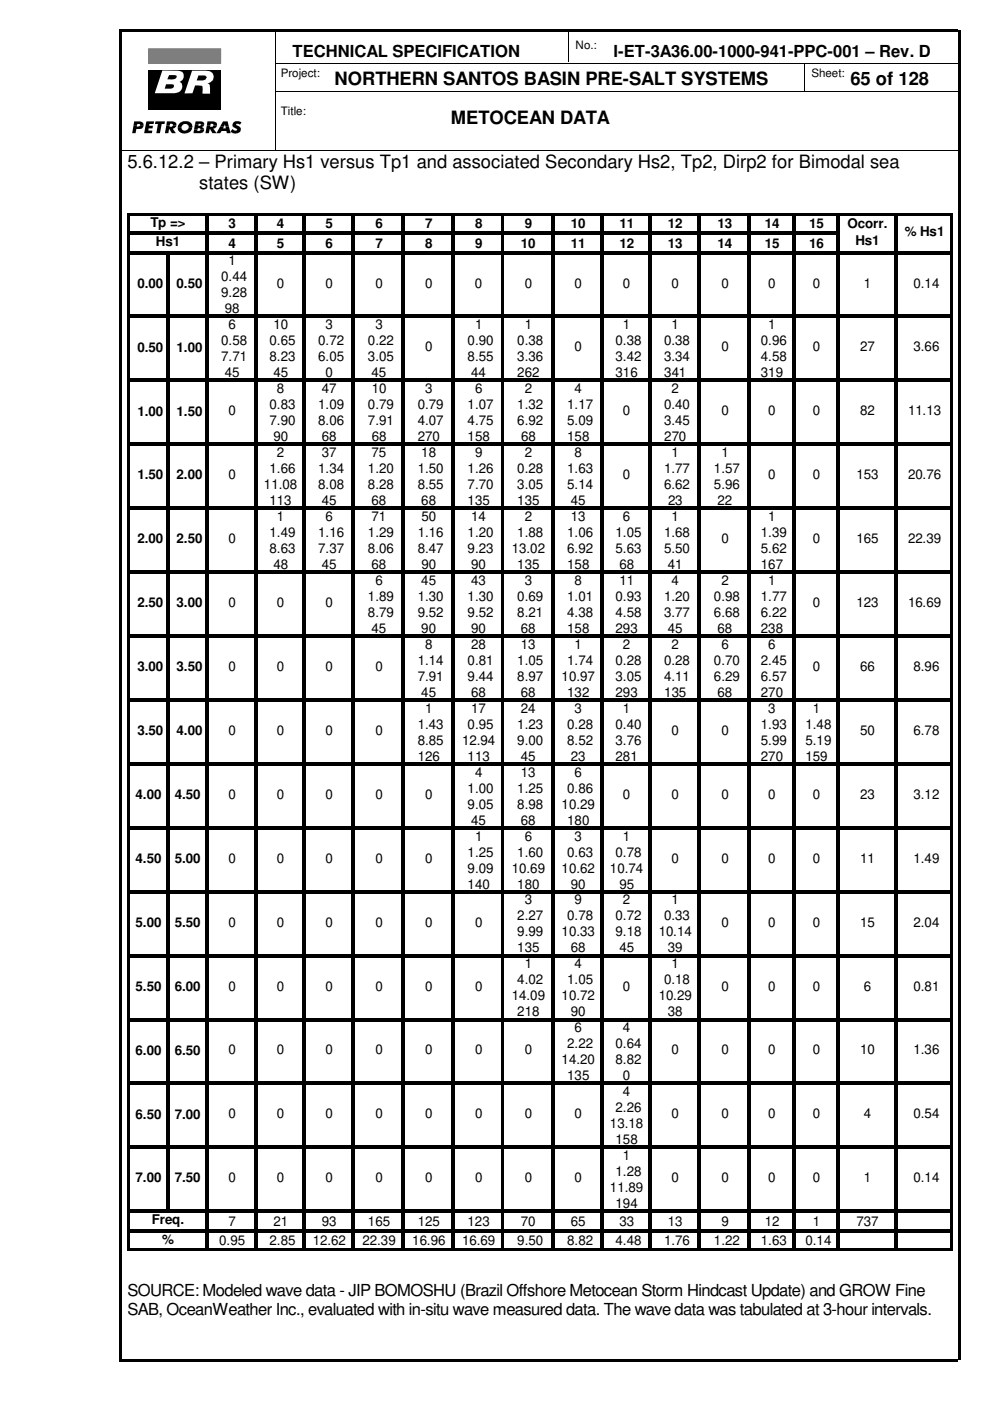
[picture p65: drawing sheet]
<svg xmlns="http://www.w3.org/2000/svg" width="210mm" height="297mm" viewBox="0 0 210 297" stroke-linecap="round" stroke-linejoin="round" font-family="sans-serif">
<defs><g id="words">
<g font-size="3.9">
<text x="71" y="18.1">NORTHERN SANTOS BASIN PRE-SALT SYSTEMS</text>
<text x="180.3" y="18.1">65 of 128</text>
<text x="95.6" y="26.2">METOCEAN DATA</text>
<text x="27" y="35.6">5.6.12.2 – Primary Hs1 versus Tp1 and associated Secondary Hs2, Tp2, Dirp2 for Bimodal sea</text>
<text x="42.2" y="40">states (SW)</text>
</g>
<g font-size="3.5">
<text x="62" y="12.1">TECHNICAL SPECIFICATION</text>
<text x="130.1" y="12.1">I-ET-3A36.00-1000-941-PPC-001 – Rev. D</text>
<text x="27" y="274.9">SOURCE: Modeled wave data - JIP BOMOSHU (Brazil Offshore Metocean Storm Hindcast Update) and GROW Fine</text>
<text x="27" y="278.9">SAB, OceanWeather Inc., evaluated with in-situ wave measured data. The wave data was tabulated at 3-hour intervals.</text>
</g>
<g font-size="2.8">
<text x="31.9" y="48.1">Tp =&gt;</text>
<text x="33.1" y="52.2">Hs1</text>
<text x="48.5" y="48.4">3</text>
<text x="48.5" y="52.5">4</text>
<text x="58.7" y="48.4">4</text>
<text x="58.7" y="52.5">5</text>
<text x="69" y="48.4">5</text>
<text x="69" y="52.5">6</text>
<text x="79.6" y="48.4">6</text>
<text x="79.6" y="52.5">7</text>
<text x="90.1" y="48.4">7</text>
<text x="90.1" y="52.5">8</text>
<text x="100.7" y="48.4">8</text>
<text x="100.7" y="52.5">9</text>
<text x="110.4" y="52.5">10</text>
<text x="111.3" y="48.4">9</text>
<text x="121" y="48.4">10</text>
<text x="121" y="52.5">11</text>
<text x="131.3" y="48.4">11</text>
<text x="131.3" y="52.5">12</text>
<text x="141.6" y="48.4">12</text>
<text x="141.6" y="52.5">13</text>
<text x="152.1" y="48.4">13</text>
<text x="152.1" y="52.5">14</text>
<text x="162.1" y="48.4">14</text>
<text x="162.1" y="52.5">15</text>
<text x="171.6" y="48.4">15</text>
<text x="171.6" y="52.5">16</text>
<text x="179.7" y="48.3">Ocorr.</text>
<text x="181.4" y="52">Hs1</text>
<text x="191.8" y="50.1">% Hs1</text>
<text x="46.9" y="59.6">0.44</text>
<text x="48.5" y="56.3">1</text>
<text x="29.1" y="61">0.00</text>
<text x="37.4" y="61">0.50</text>
<text x="46.9" y="63">9.28</text>
<text x="58.7" y="61">0</text>
<text x="69" y="61">0</text>
<text x="79.6" y="61">0</text>
<text x="90.1" y="61">0</text>
<text x="100.7" y="61">0</text>
<text x="111.3" y="61">0</text>
<text x="121.8" y="61">0</text>
<text x="132.1" y="61">0</text>
<text x="142.4" y="61">0</text>
<text x="153" y="61">0</text>
<text x="162.9" y="61">0</text>
<text x="172.3" y="61">0</text>
<text x="183.2" y="61">1</text>
<text x="193.7" y="61">0.14</text>
<text x="47.7" y="66.4">98</text>
<text x="48.5" y="69.8">6</text>
<text x="58" y="69.8">10</text>
<text x="69" y="69.8">3</text>
<text x="79.6" y="69.8">3</text>
<text x="100.7" y="69.8">1</text>
<text x="111.3" y="69.8">1</text>
<text x="132.1" y="69.8">1</text>
<text x="142.4" y="69.8">1</text>
<text x="162.9" y="69.8">1</text>
<text x="29.1" y="74.5">0.50</text>
<text x="37.4" y="74.5">1.00</text>
<text x="46.9" y="73.2">0.58</text>
<text x="46.9" y="76.6">7.71</text>
<text x="57.1" y="73.2">0.65</text>
<text x="57.1" y="76.6">8.23</text>
<text x="67.5" y="73.2">0.72</text>
<text x="67.5" y="76.6">6.05</text>
<text x="78" y="73.2">0.22</text>
<text x="78" y="76.6">3.05</text>
<text x="90.1" y="74.5">0</text>
<text x="99.1" y="73.2">0.90</text>
<text x="99.1" y="76.6">8.55</text>
<text x="109.7" y="73.2">0.38</text>
<text x="109.7" y="76.6">3.36</text>
<text x="121.8" y="74.5">0</text>
<text x="130.5" y="73.2">0.38</text>
<text x="130.5" y="76.6">3.42</text>
<text x="140.8" y="73.2">0.38</text>
<text x="140.8" y="76.6">3.34</text>
<text x="153" y="74.5">0</text>
<text x="161.3" y="73.2">0.96</text>
<text x="161.3" y="76.6">4.58</text>
<text x="172.3" y="74.5">0</text>
<text x="182.4" y="74.5">27</text>
<text x="193.7" y="74.5">3.66</text>
<text x="47.7" y="80">45</text>
<text x="58" y="80">45</text>
<text x="58.7" y="83.4">8</text>
<text x="68.2" y="83.4">47</text>
<text x="69" y="80">0</text>
<text x="78.8" y="80">45</text>
<text x="78.8" y="83.3">10</text>
<text x="90.1" y="83.3">3</text>
<text x="99.9" y="80">44</text>
<text x="100.7" y="83.3">6</text>
<text x="109.7" y="80">262</text>
<text x="111.3" y="83.3">2</text>
<text x="121.8" y="83.4">4</text>
<text x="130.5" y="80">316</text>
<text x="140.8" y="80">341</text>
<text x="142.4" y="83.4">2</text>
<text x="161.3" y="80">319</text>
<text x="29.1" y="88.1">1.00</text>
<text x="37.4" y="88.1">1.50</text>
<text x="48.5" y="88.1">0</text>
<text x="57.1" y="86.7">0.83</text>
<text x="67.5" y="86.7">1.09</text>
<text x="78" y="86.7">0.79</text>
<text x="88.6" y="86.7">0.79</text>
<text x="99.1" y="86.7">1.07</text>
<text x="109.7" y="86.7">1.32</text>
<text x="120.3" y="86.7">1.17</text>
<text x="132.1" y="88.1">0</text>
<text x="140.8" y="86.7">0.40</text>
<text x="153" y="88.1">0</text>
<text x="162.9" y="88.1">0</text>
<text x="172.3" y="88.1">0</text>
<text x="182.4" y="88.1">82</text>
<text x="192.5" y="88.1">11.13</text>
<text x="57.1" y="90.1">7.90</text>
<text x="58" y="93.5">90</text>
<text x="67.5" y="90.1">8.06</text>
<text x="68.2" y="93.5">68</text>
<text x="78" y="90.1">7.91</text>
<text x="78.8" y="93.5">68</text>
<text x="88.6" y="90.1">4.07</text>
<text x="88.6" y="93.5">270</text>
<text x="99.1" y="90.1">4.75</text>
<text x="99.1" y="93.5">158</text>
<text x="109.7" y="90.1">6.92</text>
<text x="110.5" y="93.5">68</text>
<text x="120.3" y="90.1">5.09</text>
<text x="120.3" y="93.5">158</text>
<text x="140.8" y="90.1">3.45</text>
<text x="140.8" y="93.5">270</text>
<text x="29.1" y="101.6">1.50</text>
<text x="37.4" y="101.6">2.00</text>
<text x="48.5" y="101.6">0</text>
<text x="57.1" y="100.3">1.66</text>
<text x="58.7" y="96.9">2</text>
<text x="67.5" y="100.3">1.34</text>
<text x="68.2" y="96.9">37</text>
<text x="78" y="100.3">1.20</text>
<text x="78.8" y="96.9">75</text>
<text x="88.6" y="100.3">1.50</text>
<text x="89.3" y="96.9">18</text>
<text x="99.1" y="100.3">1.26</text>
<text x="100.7" y="96.9">9</text>
<text x="109.7" y="100.3">0.28</text>
<text x="111.3" y="96.9">2</text>
<text x="120.3" y="100.3">1.63</text>
<text x="121.8" y="96.9">8</text>
<text x="132.1" y="101.6">0</text>
<text x="140.8" y="100.2">1.77</text>
<text x="142.4" y="96.9">1</text>
<text x="151.4" y="100.3">1.57</text>
<text x="153" y="96.9">1</text>
<text x="162.9" y="101.6">0</text>
<text x="172.3" y="101.6">0</text>
<text x="181.6" y="101.6">153</text>
<text x="192.5" y="101.6">20.76</text>
<text x="56" y="103.7">11.08</text>
<text x="57.1" y="107.1">113</text>
<text x="67.5" y="103.7">8.08</text>
<text x="68.2" y="107.1">45</text>
<text x="78" y="103.7">8.28</text>
<text x="78.8" y="107.1">68</text>
<text x="88.6" y="103.7">8.55</text>
<text x="89.3" y="107.1">68</text>
<text x="99.1" y="103.7">7.70</text>
<text x="99.1" y="107.1">135</text>
<text x="109.7" y="103.7">3.05</text>
<text x="109.7" y="107.1">135</text>
<text x="120.3" y="103.7">5.14</text>
<text x="121" y="107.1">45</text>
<text x="140.8" y="103.6">6.62</text>
<text x="141.6" y="107">23</text>
<text x="151.4" y="103.7">5.96</text>
<text x="152.1" y="107.1">22</text>
<text x="57.1" y="113.8">1.49</text>
<text x="58.7" y="110.4">1</text>
<text x="67.5" y="113.8">1.16</text>
<text x="69" y="110.4">6</text>
<text x="78" y="113.8">1.29</text>
<text x="78.8" y="110.4">71</text>
<text x="88.6" y="113.8">1.16</text>
<text x="89.4" y="110.4">50</text>
<text x="99.1" y="113.8">1.20</text>
<text x="99.9" y="110.4">14</text>
<text x="109.7" y="113.8">1.88</text>
<text x="111.3" y="110.4">2</text>
<text x="120.3" y="113.8">1.06</text>
<text x="121" y="110.4">13</text>
<text x="130.5" y="113.8">1.05</text>
<text x="132.1" y="110.4">6</text>
<text x="140.8" y="113.8">1.68</text>
<text x="142.4" y="110.4">1</text>
<text x="161.3" y="113.8">1.39</text>
<text x="162.9" y="110.4">1</text>
<text x="29.1" y="115.2">2.00</text>
<text x="37.4" y="115.2">2.50</text>
<text x="48.5" y="115.1">0</text>
<text x="57.1" y="117.2">8.63</text>
<text x="67.5" y="117.2">7.37</text>
<text x="78" y="117.2">8.06</text>
<text x="88.6" y="117.2">8.47</text>
<text x="99.1" y="117.2">9.23</text>
<text x="108.5" y="117.2">13.02</text>
<text x="120.3" y="117.2">6.92</text>
<text x="130.5" y="117.2">5.63</text>
<text x="140.8" y="117.2">5.50</text>
<text x="153" y="115.1">0</text>
<text x="161.3" y="117.2">5.62</text>
<text x="172.3" y="115.1">0</text>
<text x="181.6" y="115.1">165</text>
<text x="192.5" y="115.1">22.39</text>
<text x="58" y="120.6">48</text>
<text x="68.2" y="120.6">45</text>
<text x="78.8" y="120.6">68</text>
<text x="79.6" y="124">6</text>
<text x="89.3" y="124">45</text>
<text x="89.4" y="120.6">90</text>
<text x="99.9" y="120.6">90</text>
<text x="99.9" y="124">43</text>
<text x="109.7" y="120.6">135</text>
<text x="111.3" y="124">3</text>
<text x="120.3" y="120.6">158</text>
<text x="121.8" y="124">8</text>
<text x="131.3" y="120.6">68</text>
<text x="131.3" y="124">11</text>
<text x="141.6" y="120.6">41</text>
<text x="142.4" y="124">4</text>
<text x="153" y="124">2</text>
<text x="161.3" y="120.6">167</text>
<text x="162.9" y="124">1</text>
<text x="29.1" y="128.7">2.50</text>
<text x="37.4" y="128.7">3.00</text>
<text x="48.5" y="128.7">0</text>
<text x="58.7" y="128.7">0</text>
<text x="69" y="128.7">0</text>
<text x="78" y="127.4">1.89</text>
<text x="78" y="130.8">8.79</text>
<text x="88.6" y="127.4">1.30</text>
<text x="88.6" y="130.8">9.52</text>
<text x="99.1" y="127.4">1.30</text>
<text x="99.1" y="130.8">9.52</text>
<text x="109.7" y="127.4">0.69</text>
<text x="109.7" y="130.8">8.21</text>
<text x="120.3" y="127.4">1.01</text>
<text x="120.3" y="130.8">4.38</text>
<text x="130.5" y="127.4">0.93</text>
<text x="130.5" y="130.8">4.58</text>
<text x="140.8" y="127.4">1.20</text>
<text x="140.8" y="130.8">3.77</text>
<text x="151.4" y="127.4">0.98</text>
<text x="151.4" y="130.8">6.68</text>
<text x="161.3" y="127.4">1.77</text>
<text x="161.3" y="130.8">6.22</text>
<text x="172.3" y="128.7">0</text>
<text x="181.6" y="128.7">123</text>
<text x="192.5" y="128.7">16.69</text>
<text x="78.8" y="134.2">45</text>
<text x="89.3" y="134.2">90</text>
<text x="90.1" y="137.5">8</text>
<text x="99.9" y="134.2">90</text>
<text x="99.9" y="137.5">28</text>
<text x="110.4" y="134.2">68</text>
<text x="110.4" y="137.5">13</text>
<text x="120.3" y="134.2">158</text>
<text x="121.8" y="137.5">1</text>
<text x="130.5" y="134.2">293</text>
<text x="132.1" y="137.5">2</text>
<text x="141.6" y="134.2">45</text>
<text x="142.4" y="137.5">2</text>
<text x="152.1" y="134.2">68</text>
<text x="153" y="137.5">6</text>
<text x="161.3" y="134.2">238</text>
<text x="162.9" y="137.5">6</text>
<text x="29.1" y="142.3">3.00</text>
<text x="37.4" y="142.3">3.50</text>
<text x="48.5" y="142.2">0</text>
<text x="58.7" y="142.2">0</text>
<text x="69" y="142.2">0</text>
<text x="79.6" y="142.2">0</text>
<text x="88.6" y="140.9">1.14</text>
<text x="99.1" y="140.9">0.81</text>
<text x="109.7" y="140.9">1.05</text>
<text x="120.3" y="140.9">1.74</text>
<text x="130.5" y="140.9">0.28</text>
<text x="140.8" y="140.9">0.28</text>
<text x="151.4" y="140.9">0.70</text>
<text x="161.3" y="140.9">2.45</text>
<text x="172.3" y="142.2">0</text>
<text x="182.4" y="142.2">66</text>
<text x="193.7" y="142.2">8.96</text>
<text x="88.6" y="144.3">7.91</text>
<text x="89.3" y="147.7">45</text>
<text x="99.1" y="144.3">9.44</text>
<text x="99.9" y="147.7">68</text>
<text x="109.7" y="144.3">8.97</text>
<text x="110.4" y="147.7">68</text>
<text x="119.1" y="144.3">10.97</text>
<text x="120.3" y="147.7">132</text>
<text x="130.5" y="144.3">3.05</text>
<text x="130.5" y="147.7">293</text>
<text x="140.8" y="144.3">4.11</text>
<text x="140.8" y="147.7">135</text>
<text x="151.4" y="144.3">6.29</text>
<text x="152.1" y="147.7">68</text>
<text x="161.3" y="144.3">6.57</text>
<text x="161.3" y="147.7">270</text>
<text x="29.1" y="155.9">3.50</text>
<text x="37.4" y="155.9">4.00</text>
<text x="48.5" y="155.8">0</text>
<text x="58.7" y="155.8">0</text>
<text x="69" y="155.8">0</text>
<text x="79.6" y="155.8">0</text>
<text x="88.6" y="154.5">1.43</text>
<text x="90.1" y="151.1">1</text>
<text x="99.1" y="154.5">0.95</text>
<text x="99.9" y="151.1">17</text>
<text x="109.7" y="154.5">1.23</text>
<text x="110.4" y="151.1">24</text>
<text x="120.3" y="154.5">0.28</text>
<text x="121.8" y="151.1">3</text>
<text x="130.5" y="154.5">0.40</text>
<text x="132.1" y="151.1">1</text>
<text x="142.4" y="155.8">0</text>
<text x="153" y="155.8">0</text>
<text x="161.3" y="154.5">1.93</text>
<text x="162.9" y="151.1">3</text>
<text x="170.8" y="154.5">1.48</text>
<text x="172.3" y="151.1">1</text>
<text x="182.4" y="155.8">50</text>
<text x="193.7" y="155.8">6.78</text>
<text x="88.6" y="157.9">8.85</text>
<text x="88.6" y="161.3">126</text>
<text x="98" y="157.9">12.94</text>
<text x="99.1" y="161.3">113</text>
<text x="109.7" y="157.9">9.00</text>
<text x="110.4" y="161.3">45</text>
<text x="120.3" y="157.9">8.52</text>
<text x="121" y="161.3">23</text>
<text x="130.5" y="157.9">3.76</text>
<text x="130.5" y="161.3">281</text>
<text x="161.3" y="157.9">5.99</text>
<text x="161.3" y="161.3">270</text>
<text x="170.8" y="157.9">5.19</text>
<text x="170.8" y="161.3">159</text>
<text x="100.7" y="164.7">4</text>
<text x="110.4" y="164.7">13</text>
<text x="121.8" y="164.7">6</text>
<text x="28.7" y="169.4">4.00</text>
<text x="37" y="169.4">4.50</text>
<text x="48.5" y="169.4">0</text>
<text x="58.7" y="169.4">0</text>
<text x="69" y="169.4">0</text>
<text x="79.6" y="169.4">0</text>
<text x="90.1" y="169.4">0</text>
<text x="99.1" y="168.1">1.00</text>
<text x="99.1" y="171.5">9.05</text>
<text x="109.7" y="168.1">1.25</text>
<text x="109.7" y="171.5">8.98</text>
<text x="119.1" y="171.5">10.29</text>
<text x="120.3" y="168.1">0.86</text>
<text x="132.1" y="169.4">0</text>
<text x="142.4" y="169.4">0</text>
<text x="153" y="169.4">0</text>
<text x="162.9" y="169.4">0</text>
<text x="172.3" y="169.4">0</text>
<text x="182.4" y="169.4">23</text>
<text x="193.7" y="169.4">3.12</text>
<text x="99.9" y="174.8">45</text>
<text x="100.7" y="178.2">1</text>
<text x="110.4" y="174.8">68</text>
<text x="111.3" y="178.2">6</text>
<text x="120.3" y="174.8">180</text>
<text x="121.8" y="178.2">3</text>
<text x="132.1" y="178.2">1</text>
<text x="28.7" y="183">4.50</text>
<text x="37" y="183">5.00</text>
<text x="48.5" y="182.9">0</text>
<text x="58.7" y="182.9">0</text>
<text x="69" y="182.9">0</text>
<text x="79.6" y="182.9">0</text>
<text x="90.1" y="182.9">0</text>
<text x="99.1" y="181.6">1.25</text>
<text x="99.1" y="185">9.09</text>
<text x="108.5" y="185">10.69</text>
<text x="109.7" y="181.6">1.60</text>
<text x="119.1" y="185">10.62</text>
<text x="120.3" y="181.6">0.63</text>
<text x="129.3" y="185">10.74</text>
<text x="130.5" y="181.6">0.78</text>
<text x="142.4" y="182.9">0</text>
<text x="153" y="182.9">0</text>
<text x="162.9" y="182.9">0</text>
<text x="172.3" y="182.9">0</text>
<text x="182.4" y="182.9">11</text>
<text x="193.7" y="182.9">1.49</text>
<text x="99.1" y="188.4">140</text>
<text x="109.7" y="188.4">180</text>
<text x="111.3" y="191.8">3</text>
<text x="121" y="188.4">90</text>
<text x="121.8" y="191.8">9</text>
<text x="131.3" y="188.4">95</text>
<text x="132.1" y="191.8">2</text>
<text x="142.4" y="191.8">1</text>
<text x="28.7" y="196.5">5.00</text>
<text x="37" y="196.5">5.50</text>
<text x="48.5" y="196.5">0</text>
<text x="58.7" y="196.5">0</text>
<text x="69" y="196.5">0</text>
<text x="79.6" y="196.5">0</text>
<text x="90.1" y="196.5">0</text>
<text x="100.7" y="196.5">0</text>
<text x="109.7" y="195.2">2.27</text>
<text x="120.3" y="195.2">0.78</text>
<text x="130.5" y="195.2">0.72</text>
<text x="140.8" y="195.2">0.33</text>
<text x="153" y="196.5">0</text>
<text x="162.9" y="196.5">0</text>
<text x="172.3" y="196.5">0</text>
<text x="182.4" y="196.5">15</text>
<text x="193.7" y="196.5">2.04</text>
<text x="109.7" y="198.5">9.99</text>
<text x="109.7" y="201.9">135</text>
<text x="119.1" y="198.5">10.33</text>
<text x="121" y="201.9">68</text>
<text x="130.5" y="198.5">9.18</text>
<text x="131.3" y="201.9">45</text>
<text x="139.7" y="198.5">10.14</text>
<text x="141.6" y="201.9">39</text>
<text x="109.7" y="208.7">4.02</text>
<text x="111.3" y="205.3">1</text>
<text x="120.3" y="208.7">1.05</text>
<text x="121.8" y="205.3">4</text>
<text x="140.8" y="208.7">0.18</text>
<text x="142.4" y="205.3">1</text>
<text x="28.7" y="210.1">5.50</text>
<text x="37" y="210.1">6.00</text>
<text x="48.5" y="210">0</text>
<text x="58.7" y="210">0</text>
<text x="69" y="210">0</text>
<text x="79.6" y="210">0</text>
<text x="90.1" y="210">0</text>
<text x="100.7" y="210">0</text>
<text x="108.5" y="212.1">14.09</text>
<text x="109.7" y="215.5">218</text>
<text x="119.1" y="212.1">10.72</text>
<text x="121" y="215.5">90</text>
<text x="132.1" y="210">0</text>
<text x="139.7" y="212.1">10.29</text>
<text x="141.6" y="215.5">38</text>
<text x="153" y="210">0</text>
<text x="162.9" y="210">0</text>
<text x="172.3" y="210">0</text>
<text x="183.2" y="210">6</text>
<text x="193.7" y="210">0.81</text>
<text x="121.8" y="218.9">6</text>
<text x="132.1" y="218.9">4</text>
<text x="28.7" y="223.6">6.00</text>
<text x="37" y="223.6">6.50</text>
<text x="48.5" y="223.6">0</text>
<text x="58.7" y="223.6">0</text>
<text x="69" y="223.6">0</text>
<text x="79.6" y="223.6">0</text>
<text x="90.1" y="223.6">0</text>
<text x="100.7" y="223.6">0</text>
<text x="111.3" y="223.6">0</text>
<text x="119.1" y="225.6">14.20</text>
<text x="120.3" y="222.3">2.22</text>
<text x="130.5" y="222.3">0.64</text>
<text x="130.5" y="225.6">8.82</text>
<text x="142.4" y="223.6">0</text>
<text x="153" y="223.6">0</text>
<text x="162.9" y="223.6">0</text>
<text x="172.3" y="223.6">0</text>
<text x="182.4" y="223.6">10</text>
<text x="193.7" y="223.6">1.36</text>
<text x="120.3" y="229">135</text>
<text x="132.1" y="229">0</text>
<text x="132.1" y="232.4">4</text>
<text x="28.7" y="237.2">6.50</text>
<text x="37" y="237.2">7.00</text>
<text x="48.5" y="237.1">0</text>
<text x="58.7" y="237.1">0</text>
<text x="69" y="237.1">0</text>
<text x="79.6" y="237.1">0</text>
<text x="90.1" y="237.1">0</text>
<text x="100.7" y="237.1">0</text>
<text x="111.3" y="237.1">0</text>
<text x="121.8" y="237.1">0</text>
<text x="129.3" y="239.2">13.18</text>
<text x="130.5" y="235.8">2.26</text>
<text x="142.4" y="237.1">0</text>
<text x="153" y="237.1">0</text>
<text x="162.9" y="237.1">0</text>
<text x="172.3" y="237.1">0</text>
<text x="183.2" y="237.1">4</text>
<text x="193.7" y="237.1">0.54</text>
<text x="130.5" y="242.6">158</text>
<text x="132.1" y="246">1</text>
<text x="28.7" y="250.7">7.00</text>
<text x="37" y="250.7">7.50</text>
<text x="48.5" y="250.7">0</text>
<text x="58.7" y="250.7">0</text>
<text x="69" y="250.7">0</text>
<text x="79.6" y="250.7">0</text>
<text x="90.1" y="250.7">0</text>
<text x="100.7" y="250.7">0</text>
<text x="111.3" y="250.7">0</text>
<text x="121.8" y="250.7">0</text>
<text x="130.5" y="249.3">1.28</text>
<text x="142.4" y="250.7">0</text>
<text x="153" y="250.7">0</text>
<text x="162.9" y="250.7">0</text>
<text x="172.3" y="250.7">0</text>
<text x="183.2" y="250.7">1</text>
<text x="193.7" y="250.7">0.14</text>
<text x="129.3" y="252.7">11.89</text>
<text x="130.5" y="256.1">194</text>
<text x="32.2" y="259.5">Freq.</text>
<text x="34.4" y="263.7">%</text>
<text x="46.5" y="263.9">0.95</text>
<text x="48.5" y="259.8">7</text>
<text x="57.1" y="263.9">2.85</text>
<text x="58" y="259.8">21</text>
<text x="66.3" y="263.9">12.62</text>
<text x="68.2" y="259.8">93</text>
<text x="76.8" y="263.9">22.39</text>
<text x="78" y="259.8">165</text>
<text x="87.4" y="263.9">16.96</text>
<text x="88.6" y="259.8">125</text>
<text x="98" y="263.9">16.69</text>
<text x="99.1" y="259.8">123</text>
<text x="109.7" y="263.9">9.50</text>
<text x="110.4" y="259.8">70</text>
<text x="120.3" y="263.9">8.82</text>
<text x="121" y="259.8">65</text>
<text x="130.5" y="263.9">4.48</text>
<text x="131.3" y="259.8">33</text>
<text x="140.8" y="263.9">1.76</text>
<text x="141.6" y="259.8">13</text>
<text x="151.4" y="263.9">1.22</text>
<text x="153" y="259.8">9</text>
<text x="161.3" y="263.9">1.63</text>
<text x="162.1" y="259.8">12</text>
<text x="170.8" y="263.9">0.14</text>
<text x="172.3" y="259.8">1</text>
<text x="181.6" y="259.8">737</text>
</g>
<g font-size="2.5">
<text x="122" y="10.3">No.:</text>
<text x="59.5" y="16.3">Project:</text>
<text x="172" y="16.3">Sheet:</text>
<text x="59.5" y="24.5">Title:</text>
</g>
</g></defs>
<path d="M25.4 6.3h177.8v.5h-177.8zM25.4 288.2h177.8v.6h-177.8zM25.4 6.3h.5v281.9h-.5zM203.1 6.3h.5v281.9h-.5z" fill="#000"/>
<path d="M58.4 13.4h144.8M58.4 19.4h144.8M58.5 6.3v25.4M120.5 6.3v6.9M170.5 13.3v6.1M25.4 31.8h177.8" fill="none" stroke="#000" stroke-width=".21"/>
<path d="M31.5 15h15.3v8.4h-15.3z" fill-rule="evenodd" fill="#000"/>
<path d="M40.7 15h2.9a1.36 1.36 0 0 1 1.7 1.1 1.36 1.36 0 0 1-1.2 1.6h-.1l.4 .2 .1 .3v1.7h-1.6v-1.6l-.7-.2h-.8l-.6 1.7h-1.7z" fill-rule="evenodd" fill="#fff"/>
<path d="M31.5 10.3h15.3v3.2h-15.3z" fill-rule="evenodd" fill="#7f7f7f"/>
<path d="M31.5 10.3h15.3v3.2h-15.3z" fill="none" stroke="#7f7f7f" stroke-width=".21"/>
<path d="M42.1 16h1a.5 .5 0 0 1 .7 .4 .5 .5 0 0 1-.5 .6l-1.6 .1z" fill-rule="evenodd" fill="#000"/>
<path d="M34.4 14.9l3.2 .1a1.23 1.23 0 0 1 1.3 1 1.23 1.23 0 0 1-.8 1.4 1.17 1.17 0 0 1 .6 1.1 1.17 1.17 0 0 1-.8 1l-.9 .3h-4.2z" fill-rule="evenodd" fill="#fff"/>
<g fill="#000">
<path d="M35.2 17.9h.8a.52 .52 0 0 1 .6 0 .52 .52 0 0 1 .1 .6l-.5 .3h-1.3z" fill-rule="evenodd"/>
<path d="M35.9 15.9h1a.45 .45 0 0 1 .6 .4 .45 .45 0 0 1-.6 .5h-1.4z" fill-rule="evenodd"/>
<path d="M28.4 25.7l1.6 .1 .4 .4v.3h-.7l-.2-.2h-.4l-.1 .2h-.7z" fill-rule="evenodd"/>
<path d="M28.3 26.5h.7v.3h.5l.2-.3h.7a.99 .99 0 0 1-1.3 .8h-.2l-.2 .9h-.7z" fill-rule="evenodd"/>
<path d="M31 25.7h1.7l-.1 .6h-.9l-.1 .4h.8l-.1 .5h-.8v.5h.8l-.1 .5h-1.6z" fill-rule="evenodd"/>
<path d="M33 25.7h2l-.1 .6h-.6l-.4 1.9h-.8l.4-1.9h-.6z" fill-rule="evenodd"/>
<path d="M35.4 25.7l1.6 .1 .3 .2 .1 .6h-.7v-.2l-.3-.2h-.3l-.1 .4h-.7z" fill-rule="evenodd"/>
<path d="M35.3 26.6h.7l-.1 .3h.5l.3-.3h.7l-.3 .5-.5 .2 .7 .9h-.9l-.5-.9-.2 .9h-.7z" fill-rule="evenodd"/>
<path d="M38.1 26.2l.2-.2a1.61 1.61 0 0 1 2.5 .8v.2h-.8a.77 .77 0 0 0-.8-.7 .77 .77 0 0 0-.7 .7h-.8z" fill-rule="evenodd"/>
<path d="M37.7 27h.8a.76 .76 0 0 0 .7 .7 .76 .76 0 0 0 .8-.7h.8a1.6 1.6 0 0 1-1.5 1.3 1.6 1.6 0 0 1-1.6-1z" fill-rule="evenodd"/>
<path d="M41.3 26.5h.8l-.1 .2h.4l.2-.2h.7l-.3 .3-.3 .1 .4 .2 .2 .4h-.8l-.1-.3h-.4l-.1 .3h-.8z" fill-rule="evenodd"/>
<path d="M41.1 27.5h.8l-.1 .3 .5-.1 .2-.2h.8v.2l-.4 .4-.3 .1h-1.6z" fill-rule="evenodd"/>
<path d="M41.5 25.7l1.5 .1 .3 .3v.3l-.7 .1-.1-.3h-.4v.3h-.8z" fill-rule="evenodd"/>
<path d="M44 25.7l1.6 .1 .3 .3 .1 .5h-.7l-.3-.4h-.3l-.1 .4h-.7z" fill-rule="evenodd"/>
<path d="M43.9 26.6h.7l-.1 .3a.52 .52 0 0 0 .8-.3h.7l-.4 .5-.4 .2 .7 .9h-.9l-.5-.9-.2 .9h-.7z" fill-rule="evenodd"/>
<path d="M47.3 25.7h1l.2 1.1h-.7l-.1-.5-.2 .5h-.8z" fill-rule="evenodd"/>
<path d="M46.7 26.8h.8l-.2 .4h.6l-.1-.4h.7l.4 1.4h-.8l-.1-.4h-1l-.3 .4h-.8z" fill-rule="evenodd"/>
<path d="M49.6 25.9l.4-.2 .9 .1 .3 .2-.4 .5a.37 .37 0 0 0-.4-.3 .37 .37 0 0 0-.3 .3l.1 .1a.85 .85 0 0 1 .9 .9 .85 .85 0 0 1-1 .8l-.7-.1-.5-.3 .4-.6a.57 .57 0 0 0 .5 .4 .57 .57 0 0 0 .5-.3l-.4-.2a.74 .74 0 0 1-.3-1.3z" fill-rule="evenodd"/>
</g>
<g fill="#fff">
<path d="M26.8 9.6h.3v.3h-.3z"/>
<path d="M27.1 9.6h28.1v.3h-28.1z"/>
<path d="M55.2 9.6h.3v.3h-.3z"/>
<path d="M26.8 28.7h.3v.2h-.3z"/>
<path d="M27.1 28.7h28.1v.2h-28.1z"/>
<path d="M55.2 28.7h.3v.2h-.3z"/>
<path d="M26.8 9.9h.3v18.8h-.3z"/>
<path d="M55.2 9.9h.3v18.8h-.3z"/>
</g>
<g fill="#000">
<path d="M27.5 45.2h174.5v.5h-174.5zM27.5 49.1h150.5v.7h-150.5zM27.5 53.2h174.5v.7h-174.5zM27.5 66.8h174.5v.6h-174.5zM27.5 80.3h174.5v.7h-174.5zM27.5 93.9h174.5v.6h-174.5zM27.5 107.4h174.5v.7h-174.5zM27.5 120.9h174.5v.7h-174.5zM27.5 134.5h174.5v.7h-174.5zM27.5 148h174.5v.7h-174.5zM27.5 161.6h174.5v.7h-174.5zM27.5 175.2h174.5v.7h-174.5z"/>
<path d="M27.5 188.7h174.5v.7h-174.5zM27.5 202.3h174.5v.6h-174.5zM27.5 215.8h174.5v.7h-174.5zM27.5 229.4h174.5v.6h-174.5zM27.5 242.9h174.5v.7h-174.5zM27.5 256.5h174.5v.6h-174.5zM35.2 53.9h.7v203.2h-.7zM27 45.2h.5v220h-.5zM27.5 260.6h174.5v.6h-174.5zM27.5 264.7h174.5v.5h-174.5zM43.5 45.7h.7v219.5h-.7zM54 45.7h.7v219.5h-.7z"/>
<path d="M64.1 45.7h.6v219.5h-.6zM74.6 45.7h.7v219.5h-.7zM85.2 45.7h.7v219.5h-.7zM95.7 45.7h.7v219.5h-.7zM106.3 45.7h.6v219.5h-.6zM116.8 45.7h.7v219.5h-.7zM127.4 45.7h.7v219.5h-.7zM137.4 45.7h.7v219.5h-.7zM148 45.7h.6v219.5h-.6zM158.5 45.7h.7v219.5h-.7zM167.9 45.7h.7v219.5h-.7zM177.3 45.7h.7v219.5h-.7z"/>
<path d="M189.6 45.7h.6v219.5h-.6zM201.5 45.7h.5v219.5h-.5z"/>
</g>
<use href="#words"/>
</svg>
